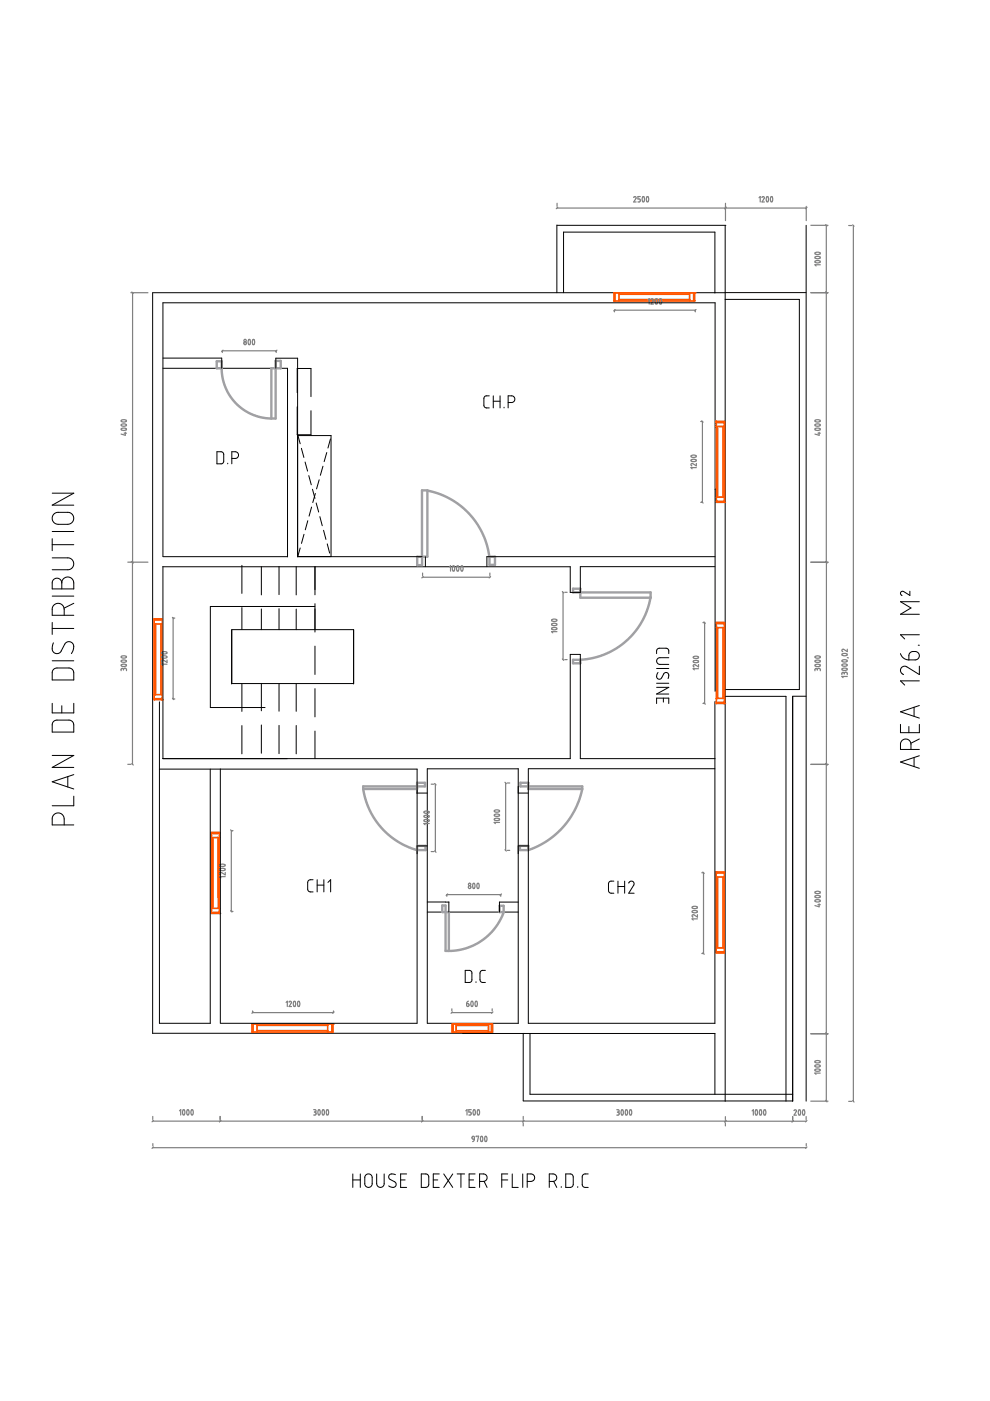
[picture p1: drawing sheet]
<svg xmlns="http://www.w3.org/2000/svg" width="210mm" height="297mm" viewBox="0 0 210 297" stroke-linecap="round" stroke-linejoin="round" font-family="sans-serif">
<g fill="none" stroke="#000" stroke-width=".21">
<path d="M153.8 47.8v185.7M170.9 47.8v185.7M32.4 62.1h121.3M151.6 64.2v39.6M153.7 62h17.2M153.7 63.5h15.8v82.7h-15.7M153.8 147.6h12.8v85.9M170.9 147.6h-2.8v85.9M109.9 166.7v50.2M90.6 193.4h19.3M90.6 191.2l4.6 .1M95.2 191.2v2.2"/>
<path d="M109.9 191.3h-4v2.1M32.4 219.1h65.9M110.9 219.1h.1M110.9 219.1v14.3M112 217h39.6M112.4 219.1v12.9h55.7M110.9 233.4h57.2"/>
</g>
<path d="M93.8 192v1.4h1.4v8.2h-.7v-9.6zM105.9 192h.9v1.4h-.9zM106.8 193.4l-.9 2-.9 1.3-1.2 1.4-1.5 1.2-1.7 1.1-1.9 .7-1.8 .4-1.7 .1" fill="none" stroke="#a0a0a4" stroke-width=".51"/>
<path d="M151.8 184.9v17.1M153.6 184.9v17.1" fill="none" stroke="#f50" stroke-width=".36"/>
<circle cx="151.8" cy="184.9" r=".18" fill="#f50"/>
<path d="M151.8 184.9h1.8M151.8 185.1h1.8M151.8 185.9h1.8M152.1 186v14.9M153.3 185.9v15.1M53.4 217.1h17.2M53.4 218.8h17.2M151.9 202h1.7M151.9 201.8h1.7M151.9 201h1.7" fill="none" stroke="#f50" stroke-width=".36"/>
<circle cx="70.6" cy="217.1" r=".18" fill="#f50"/>
<path d="M70.6 217.1v1.7" fill="none" stroke="#f50" stroke-width=".36"/>
<circle cx="53.4" cy="218.8" r=".18" fill="#f50"/>
<path d="M130.2 62.1h17.1M130.2 63.8h17.1M53.4 217.1v1.7M53.7 217.1v1.7M54.5 217.1v1.7M54.5 218.5h15M54.5 217.4h15M69.5 217.1v1.7M70.4 217.1v1.7" fill="none" stroke="#f50" stroke-width=".36"/>
<circle cx="147.3" cy="62.1" r=".18" fill="#f50"/>
<path d="M147.3 62.1v1.7" fill="none" stroke="#f50" stroke-width=".36"/>
<circle cx="130.2" cy="63.8" r=".18" fill="#f50"/>
<path d="M130.2 62.1v1.7M130.4 62.1v1.7M131.2 62.1v1.7M131.2 63.5h15M131.3 62.4h14.9M146.2 62.1v1.7M147.1 62.1v1.7M44.8 176.5v17.2M46.5 176.5v17.2" fill="none" stroke="#f50" stroke-width=".36"/>
<circle cx="44.8" cy="176.5" r=".18" fill="#f50"/>
<path d="M44.8 176.5h1.7" fill="none" stroke="#f50" stroke-width=".36"/>
<circle cx="46.5" cy="193.7" r=".18" fill="#f50"/>
<g fill="none" stroke="#f50" stroke-width=".36">
<path d="M151.9 106.5v-17.2h1.7v17.2M44.8 176.7h1.7M44.8 177.6h1.7M45.1 177.6v15M46.2 177.6l.1 15M44.8 193.7h1.7M44.8 193.4h1.7M44.8 192.6h1.7M95.9 217.1h8.5v1.7h-8.5zM96.1 217.1v1.7M96.7 217.1v1.7M96.7 217.4h6.9"/>
<path d="M96.7 218.5h6.9M103.6 217.1v1.7M104.2 217.1v1.7"/>
</g>
<g fill="none" stroke="#000" stroke-width=".21">
<path d="M118.1 47.7v14.4M119.5 62.1v-12.9h32.1v12.9M63.1 92.2l.5 1.9M63.9 95.1l.5 1.9M64.7 98l.5 1.9M68.5 98.8l-.6 2M69.3 95.9l-.6 2M70.1 93.1l-.6 1.9M51.3 119.9v5.9M63.6 116.2l-.5 1.8M64.5 113.3l-.6 1.9M65.3 110.4l-.6 1.9"/>
<path d="M65.5 100.8l.5 2M66.1 107.5l-.6 1.9M66.3 103.7l.5 2M66.9 104.6l-.6 2M67 106.6l.6 2M67.7 101.7l-.6 2M67.8 109.5l.5 2M68.6 112.4l.5 2M69.4 115.3l.5 2M90.2 118v2.1M151.6 118h-48.4v2.1M34.5 120.2h86.4v5.4h2.1v-5.4"/>
<path d="M49.1 133.6v11.4M51.3 128.8v4.7M55.4 120.1v6M55.4 129.1v4.4M59.2 120.1v6M59.2 129.1v4.4M62.8 120.1v6M62.8 129.1v4.4M66.8 128.6h-22.2v21.4h11.6M66.8 120.1v6M66.8 128v6M66.8 137v6"/>
<path d="M123 120.1h28.6M33.8 148.8v68.2h10.8M51.3 144.9v5.9M51.3 153.8v6M55.4 144.9v5.8M55.4 153.7v6M59.2 144.9v5.9M59.2 153.8v6M62.8 144.9v5.9M62.8 153.8v6M66.8 146v6M66.8 155v5.8"/>
<path d="M75 144.9h-25.9v-11.4h25.9v11.5M151.6 148.8v68.2M34.5 160.8h86.4v-22.1h2.1v22.1h28.6M88.4 168.1h2.2M88.4 163.1v53.9h-41.6M88.4 179.3h2.2M90.6 163h19.3v5.1h2.1M112 163h39.6M112 179.3h-2.1v1.7M90.6 217h19.3M98.1 219.1h53.5v12.9"/>
</g>
<g fill="none" stroke="#808080" stroke-width=".25">
<path d="M171.9 47.8h3.7M172.8 55.4l.7-.2a.29 .29 0 0 1 .4 .3 .29 .29 0 0 1-.4 .2l-.6-.1zM172.8 54.5l.7-.1a.29 .29 0 0 1 .4 .2 .29 .29 0 0 1-.4 .2h-.6zM172.8 53.6l.7-.1a.29 .29 0 0 1 .4 .2 .29 .29 0 0 1-.4 .3l-.6-.1zM173.9 56.1h-1.1l.2 .3M175 47.6l.3 .3M175.2 47.8v71.4M130.3 65.8h17.1M130.3 65.8v.3M130.4 65.6l-.3 .3M137.4 63.6l.2-.3v1.2M138 63.5a.25 .25 0 0 1 .4-.2 .25 .25 0 0 1 .1 .4l-.5 .8h.5"/>
<path d="M139 63.4a.52 .52 0 0 1 .4 .8 .25 .25 0 0 1-.3 .3 .25 .25 0 0 1-.2-.4zM139.9 63.4a.52 .52 0 0 1 .4 .8 .25 .25 0 0 1-.3 .3 .25 .25 0 0 1-.2-.4zM147.4 65.8v.3M147.6 65.6l-.3 .3M171.9 62.1h3.7M175 61.9l.3 .3M172.8 90.9l.7-.1a.29 .29 0 0 1 .4 .2 .29 .29 0 0 1-.4 .2h-.6zM172.8 90l.7-.1a.29 .29 0 0 1 .4 .3 .29 .29 0 0 1-.4 .2l-.6-.1zM172.8 89.1l.7-.1a.29 .29 0 0 1 .4 .3 .29 .29 0 0 1-.4 .2l-.6-.1zM173.4 91.8h.5M173.7 91.7v.6l-.9-.3M171.9 119.2h3.7"/>
<path d="M175 119l.4 .4M175.2 119.2v42.9M172.8 139.2l.7-.1a.29 .29 0 0 1 .4 .2 .29 .29 0 0 1-.4 .3h-.3a.29 .29 0 0 1-.4-.4zM172.8 140.9l.7-.1a.29 .29 0 0 1 .4 .3 .29 .29 0 0 1-.4 .2h-.3a.29 .29 0 0 1-.4-.4zM172.8 140.1l.7-.1a.29 .29 0 0 1 .4 .2 .29 .29 0 0 1-.4 .2h-.3a.29 .29 0 0 1-.4-.3zM173.3 142a.25 .25 0 0 0-.3-.3 .25 .25 0 0 0-.2 .3v.2M173.3 142l.2-.3h.3l.1 .5M173.3 142v.1M48.9 175.9l.3 .4M49 176.1v17.1M49.1 176.1h.3M171.9 162.1h3.7"/>
<path d="M175 161.9l.4 .3M175.2 162.1v71.4M46.7 184.2l.6-.1a.29 .29 0 0 1 .5 .3 .29 .29 0 0 1-.5 .2h-.3a.29 .29 0 0 1-.3-.4zM46.7 183.3l.7-.1a.28 .28 0 0 1 .3 .3 .28 .28 0 0 1-.4 .2h-.3a.29 .29 0 0 1-.3-.4zM47.8 185v.5l-.8-.5a.25 .25 0 0 0-.4 .1 .25 .25 0 0 0 .2 .4M47.8 185.9h-1.2l.3 .2M48.9 193.1l.3 .3M49.1 193.2h.3M146.8 193.2l.6-.2a.29 .29 0 0 1 .5 .3 .29 .29 0 0 1-.5 .2l-.6-.1zM146.8 192.3l.6-.1a.29 .29 0 0 1 .5 .2 .29 .29 0 0 1-.5 .2l-.6-.1zM147.9 193.9v.5l-.8-.4a.26 .26 0 0 0-.4 .1 .26 .26 0 0 0 .2 .3M147.9 194.8h-1.2l.3 .3"/>
<path d="M148.8 185h.3M149 184.9l.3 .3M149.2 185v17.2M172.8 189.1l.7-.1a.28 .28 0 0 1 .4 .2 .28 .28 0 0 1-.4 .3l-.5-.1zM172.9 190.8h.6a.28 .28 0 0 1 .4 .2 .28 .28 0 0 1-.4 .2h-.3a.28 .28 0 0 1-.3 0 .28 .28 0 0 1 0-.4zM172.9 189.9h.6a.28 .28 0 0 1 .4 .2 .28 .28 0 0 1-.4 .3h-.3a.28 .28 0 0 1-.3-.1 .28 .28 0 0 1 0-.4zM173.4 191.8h.5M173.7 191.6v.7l-.9-.3M148.8 202.2h.3M149 202l.3 .3M171.9 219.2h3.7M175 219l.3 .3"/>
<path d="M32.4 237.7h121.4M32.4 236.7v.6M32.5 237.6l-.3 .2M38.1 235.5l.2-.2v1.1M38.8 235.3a.52 .52 0 0 1 .4 .9 .26 .26 0 0 1-.4 .1 .26 .26 0 0 1-.1-.4zM39.7 235.3a.52 .52 0 0 1 .3 .9 .26 .26 0 0 1-.3 .1 .26 .26 0 0 1-.1-.4zM40.6 235.3a.52 .52 0 0 1 .3 .9 .26 .26 0 0 1-.3 .1 .26 .26 0 0 1-.1-.4zM46.7 236.7v.6M46.8 237.6l-.3 .2M66.5 235.3h.3a.25 .25 0 0 1 .2 .2 .25 .25 0 0 1-.2 .3M66.6 235.8h.2M66.8 235.8l.2 .1v.3l-.1 .2h-.4"/>
<path d="M67.5 235.3a.52 .52 0 0 1 .4 .8 .25 .25 0 0 1-.3 .3 .25 .25 0 0 1-.2-.4zM68.4 235.3a.52 .52 0 0 1 .3 .8 .25 .25 0 0 1-.2 .3 .25 .25 0 0 1-.2-.4zM69.3 235.3a.52 .52 0 0 1 .3 .8 .25 .25 0 0 1-.2 .3 .25 .25 0 0 1-.2-.4zM89.5 236.7v.6M89.7 237.6l-.3 .2M98.8 235.5l.2-.2v1.1M99.9 235.3h-.5v.5h.3l.2 .2-.1 .4h-.4M100.4 235.3a.48 .48 0 0 1 .4 .8 .26 .26 0 0 1-.3 .3 .26 .26 0 0 1-.2-.4zM101.3 235.3a.48 .48 0 0 1 .4 .8 .26 .26 0 0 1-.3 .3 .26 .26 0 0 1-.2-.4zM110.8 237.8l.3-.2-.3 .3M110.9 236.7v.6M110.9 238.1v.6"/>
<path d="M130.8 235.3h.2a.25 .25 0 0 1 .3 .2 .25 .25 0 0 1-.3 .3M130.9 235.8h.1M131 235.8l.3 .2v.3l-.5 .1M131.8 235.4a.43 .43 0 0 1 .4 .6 .29 .29 0 0 1-.3 .4 .29 .29 0 0 1-.2-.4zM132.7 235.4a.43 .43 0 0 1 .4 .6 .29 .29 0 0 1-.3 .4 .29 .29 0 0 1-.2-.4zM133.6 235.4a.43 .43 0 0 1 .3 .6 .29 .29 0 0 1-.2 .4 .29 .29 0 0 1-.2-.4zM153.8 237.7h17.1M153.8 236.7v.7M153.8 238.1v.6M153.9 237.6l-.3 .3M159.5 235.5l.2-.2v1.1M160.3 235.3l.2 .1 .1 .6a.28 .28 0 0 1-.2 .4 .28 .28 0 0 1-.3-.4z"/>
<path d="M161.1 235.3l.3 .1 .1 .6a.28 .28 0 0 1-.2 .4 .28 .28 0 0 1-.3-.4zM162 235.3l.3 .1 .1 .6a.28 .28 0 0 1-.3 .4 .28 .28 0 0 1-.2-.4zM168.1 236.7v.7M168.2 237.6l-.3 .3M168.4 235.5a.25 .25 0 0 1 .3-.2 .25 .25 0 0 1 .1 .4l-.4 .7h.5M169.4 235.4a.48 .48 0 0 1 .3 .7 .27 .27 0 0 1-.3 .3 .27 .27 0 0 1-.2-.4zM170.3 235.4a.48 .48 0 0 1 .3 .7 .27 .27 0 0 1-.3 .3 .27 .27 0 0 1-.2-.4zM170.9 236.7v.7M171.1 237.6l-.3 .3M171.9 233.5h3.7M172.8 226.8l.7-.1a.29 .29 0 0 1 .4 .2 .29 .29 0 0 1-.5 .2h-.2a.29 .29 0 0 1-.4-.3zM172.8 225.9l.7-.1a.29 .29 0 0 1 .4 .2 .29 .29 0 0 1-.5 .3h-.2a.29 .29 0 0 1-.4-.4z"/>
<path d="M172.8 225l.7-.1a.29 .29 0 0 1 .4 .3 .29 .29 0 0 1-.5 .2h-.2a.29 .29 0 0 1-.4-.4zM173.9 227.5h-1.1l.2 .3M175 233.3l.3 .3"/>
</g>
<path d="M89.5 104h1.1v14h-2.1v1.8h1zM90.7 104l2.1 .6 2.3 1 2.4 1.5 2 1.8 1.4 1.7 1.5 2.6 .9 2.5 .4 2.3M103.8 118h1.1v1.8h-1.1zM121.5 124.8v.8h16.4v1.1h-14.9v-1.9zM121.5 139.9h1.5v.7h-1.5zM137.9 126.6l-.6 2.6-.9 2.1-1.5 2.4-1.8 2-1.9 1.5-2.7 1.4-2.8 .9-2.7 .4M77 167.3l.5 2.3 .7 1.8 1.1 2 1.4 2 1.6 1.6 1.9 1.4 2.2 1.1 2 .7M77 166.7h13.1v-.7h-1.7v1.3h-11.4zM88.4 179.3h1.8v.9h-1.8zM110.2 179.3h1.8v.9h-1.8zM110.3 166v.7h13.1v.6h-11.4v-1.3zM123.4 167.3l-.5 2.1-.8 2-1.3 2.1-1.4 1.8-1.8 1.8-1.5 1.1-2.1 1.2-2 .8" fill="none" stroke="#a0a0a4" stroke-width=".51"/>
<circle cx="153.6" cy="106.5" r=".18" fill="#f50"/>
<path d="M151.8 89.6h1.8M151.8 90.4h1.8M152.1 90.4v15M153.3 90.4v15M151.9 106.5h1.7M151.9 106.3h1.7M151.9 105.4h1.7M151.9 149.1v-17.1h1.7v17.1" fill="none" stroke="#f50" stroke-width=".36"/>
<circle cx="153.6" cy="149.1" r=".18" fill="#f50"/>
<path d="M32.7 131.2v17.2M34.4 131.2v17.2M151.8 132.2h1.8M151.8 133.1h1.8M152.1 133.1v15M153.3 133.1v15M151.9 149.1h1.7M151.9 148.9h1.7M151.9 148.1h1.7" fill="none" stroke="#f50" stroke-width=".36"/>
<circle cx="32.7" cy="131.2" r=".18" fill="#f50"/>
<path d="M32.7 131.2h1.7" fill="none" stroke="#f50" stroke-width=".36"/>
<circle cx="34.4" cy="148.4" r=".18" fill="#f50"/>
<path d="M32.7 131.4h1.7M32.7 132.3h1.7M33 132.3v15M34.1 132.3v15M32.7 148.4h1.7M32.7 148.1h1.7M32.7 147.3h1.7" fill="none" stroke="#f50" stroke-width=".36"/>
<g fill="none" stroke="#000" stroke-width=".21">
<path d="M118.1 47.8h35.8M32.4 62.1v157M34.5 78.1h26.5v40l-26.4-.1M34.6 75.9h12.4v2.2M58.5 78.1v-2.2h4.6v42.2M151.6 64.2h-117.1v53.8M46 95.8h1l.4 .4v1.7l-.3 .4h-1.1zM48.3 98.2v.1M49.1 97.2l1.2-.1 .3-.5-.2-.6-.4-.2h-.9v2.5M63 83.2v-5.1h2.9v6M63 86.3v5.9h2.9v-5.1M63.1 92.4h7.1v25.6h-7.1"/>
<path d="M103.7 83.9h-.7l-.4 .5v1.8l.5 .3h.6M104.6 83.9v2.6M104.6 85.1h1.4M106 83.9v2.6M106.9 86.3v.2M107.7 85.3h.9l.4-.2 .2-.6-.3-.4-1.2-.2v2.6M11.1 118.3h3.7l.5 .4 .3 .8-.2 .8-.7 .5h-3.6M11.1 114.2v2.6M11.1 115.5h4.5M11.1 112.7h4.5M11.1 104.6h4.5l-4.5 2.5h4.5M11.4 109l.7-.4 2.7 .1 .4 .2 .3 .5 .1 .9-.4 .6-.6 .2h-2.7l-.4-.3-.4-.5v-.6z"/>
<path d="M63.2 118h26.3M151.6 103.7v42.9M11.1 132v2.5M11.1 133.2h4.5M11.1 126.4h4.5M11.3 136.3l-.2 .8v.8l.5 .6 .6 .1 .7-.4 1.2-2 .6-.2 .5 .2 .3 .4 .1 .5-.1 .8-.4 .7M11.3 122.9l.4-.3h.7l.5 .4 .2 .6 .1-.6 .4-.4 .7-.3 .6 .1 .7 .7v1.8h-4.5v-1.5zM13.1 123.6v1.3M13.6 130.5v-1.5l-.5-.8-.8-.3-1 .5-.2 .6v1.5h4.5M15.6 127.9l-2 1M34.5 120.1v40.7M139.2 138.6l.1-.8 .4-.4 1.8 .1 .3 .3v.8"/>
<path d="M141.8 139.4h-2l-.4 .3-.2 .4 .2 .5 .3 .2 2.1 .1M190.9 138.6l.3 .6 .4 .4 1.1 .3M192.9 125.3v.9l-1.3-.8h-.5l-.2 .5 .4 .3M193 138.3l.5-.2h.7l.4 .2 .3 .6-.2 .7-.5 .3h-1.5v-1zM194.7 136.8h.2M194.9 134.6h-4l.9 .9M194.9 127.6h-4l2.2 1.3-2.2 1.3h4M11.1 149.1v2.1h4.5v-2.1M11.1 140.1h4.5M11.3 153l.7-.3h3l.6 .7v1.8h-4.5v-1.7zM11.3 141.9l.7-.3 3 .1 .6 .6v1.9h-4.5v-1.7zM13.1 149.6v1.6"/>
<path d="M139.2 149.2v-1.2h2.6v1.2M139.2 141.7h2.6M139.2 144.9h2.6M139.2 145.7h2.6l-2.6 1.5h2.6M139.5 142.6l-.3 .8 .2 .5 .3 .1 .4-.1 .7-1.2 .3-.1 .4 .1 .3 .3-.2 .9M140.7 148v.9M190.9 153.6v1.7h4v-1.7M192.7 154v1.3M193.1 158.9v-1.2l-.2-.6-.9-.4-.7 .2-.4 .6v1.4h4M193.8 149.9v2M194.9 141.2v1.8l-3-1.8-.7 .3-.3 .5 .2 .6 .5 .4M194.9 156.7l-1.8 .9"/>
<path d="M194.9 149.6l-4 1.3 4 1.4M194.9 144.4h-4l.9 .8M11.1 160.2h4.5l-4.5 2.5h4.5M13.6 174.9v-1.5l-.4-.7-.6-.3h-.4l-.8 .4-.3 .6v1.5h4.5M14.4 164.7v2.2M15.6 168.8v2h-4.5M15.6 164.2l-4.5 1.6 4.5 1.5M33.8 163.1h54.6M44.6 163.1v53.9M46.7 163v54M90.6 163v54M112 163v54"/>
<path d="M193.8 160.6v1.9M194.9 160.2l-4 1.4 4 1.3M66.4 186.5h-.8l-.4 .5 .1 1.7 .3 .4h.8M67.2 186.5v2.6M67.2 187.7h1.5M68.7 186.5v2.6M69.5 187.1l.6-.6v2.6M130.2 186.8h-.8l-.4 .5 .1 1.8 .3 .3h.8M131 186.8v2.6M131 188h1.4M132.4 186.8v2.6M133.3 187.2l.2-.3 .5-.1 .3 .2 .2 .3-1.2 2.1h1.2"/>
<path d="M98.6 205.7l1.1 .1 .3 .3 .1 1.8-.4 .4h-1.1zM100.9 208.2v.1M102.9 205.7l-.8 .1-.3 .5 .1 1.7 .3 .3h.7M74.8 248.9v2.9M74.8 250.2h1.6M76.4 248.9v2.9M77.5 249.2l.4-.3h.4l.6 .5v1.7l-.5 .6h-.6l-.4-.5-.1-1.7zM79.9 248.9v2.3l.3 .4 .4 .2 .5-.2 .3-.4v-2.3M83.8 249l-1-.1-.3 .3-.1 .4 .2 .4 1.3 .7v.8l-.6 .3-.9-.4M84.9 250.2h1M86.2 248.9h-1.3v2.9h1.3M89.3 248.9h1.2l.4 .5v1.7l-.3 .6-1.3 .1z"/>
<path d="M91.9 250.2h.9M93.1 248.9h-1.2v2.9h1.2M94.1 248.9l1.9 2.9M96 248.9l-1.9 2.9M96.9 248.9h1.6M97.7 248.9v2.9M99.5 250.2h.9M100.7 248.9h-1.2v2.9h1.2M101.7 250.5h1l.4-.4 .2-.6-.3-.4-.4-.2h-.9v2.9M102.6 250.5l.7 1.3M106.4 250.2h1.3M107.7 248.9h-1.3v2.9"/>
<path d="M108.6 248.9v2.9h1.3M110.8 248.9v2.9M111.8 250.5h.8l.5-.2 .3-.6-.3-.6-.4-.2h-.9v2.9M116.5 250.5h.8l.5-.2 .2-.6-.1-.5-.5-.3h-.9v2.9M117.4 250.5l.6 1.3M119 251.6v.2M120 248.9h1.1l.4 .5v1.8l-.1 .3-.3 .2-1.1 .1zM122.5 251.6v.2M124.7 248.9h-.8l-.5 .5 .1 2.1 .5 .3h.7"/>
</g>
<g fill="none" stroke="#808080" stroke-width=".25">
<path d="M118.1 44.1h52.8M118.1 43.1v.7M118.3 43.9l-.4 .4M134.4 41.9a.26 .26 0 0 1 .3-.2 .26 .26 0 0 1 .2 .4l-.5 .7h.5M135.8 41.7h-.5v.5h.3l.2 .2-.1 .4h-.4M136.3 41.7a.45 .45 0 0 1 .4 .7 .28 .28 0 0 1-.3 .4 .28 .28 0 0 1-.2-.4zM137.2 41.7l.3 .1v.6a.28 .28 0 0 1-.2 .4 .28 .28 0 0 1-.2-.4zM153.8 43.1v3.7M154 43.9l-.4 .4M160.9 41.9l.3-.2v1.1M161.6 41.9a.25 .25 0 0 1 .3-.2 .25 .25 0 0 1 .1 .4l-.4 .7h.5M162.6 41.7l.3 .2v.5a.28 .28 0 0 1-.3 .4 .28 .28 0 0 1-.1-.4z"/>
<path d="M163.5 41.7h.2l.1 .7a.28 .28 0 0 1-.3 .4 .28 .28 0 0 1-.2-.4zM170.9 43.8v3M171.1 43.9l-.3 .4M179.9 47.8h.7M180.8 47.7l.3 .3M180.9 47.8v185.7M27.7 62.1h3.7M27.9 61.9l.4 .3M28.1 62.1v100M47.1 74.4h11.5M47.1 74.5v.2M47.3 74.2l-.3 .3"/>
<path d="M52.7 72a.5 .5 0 0 1 .4 .7 .26 .26 0 0 1-.3 .4 .26 .26 0 0 1-.2-.4zM53.6 72a.5 .5 0 0 1 .4 .7 .26 .26 0 0 1-.3 .4 .26 .26 0 0 1-.2-.4zM58.6 74.5v.2M58.7 74.2l-.3 .3M25.7 90.9l.7-.1a.29 .29 0 0 1 .4 .2 .29 .29 0 0 1-.4 .2l-.7-.1zM25.7 90l.7-.1a.29 .29 0 0 1 .4 .3 .29 .29 0 0 1-.4 .2l-.7-.1zM25.7 89.1l.7-.1a.29 .29 0 0 1 .4 .3 .29 .29 0 0 1-.4 .2l-.7-.1zM26.3 91.8h.5M26.6 91.7v.6l-.9-.3M146.6 97.5l.6-.1a.29 .29 0 0 1 .4 .3 .29 .29 0 0 1-.4 .2h-.3a.29 .29 0 0 1-.3-.4zM146.6 96.6l.6-.1a.29 .29 0 0 1 .4 .3 .29 .29 0 0 1-.4 .2h-.3a.29 .29 0 0 1-.3-.4zM147.6 98.3v.5l-.7-.5a.25 .25 0 0 0-.4 .1 .25 .25 0 0 0 .2 .4"/>
<path d="M147.6 99.1h-1.1l.2 .3M148.6 89.4h.3M148.8 89.2l.3 .3M148.9 89.4v17.1M27.1 119.2h4.3M27.9 119l.4 .3M96.1 120l.2 .1 .1 .6a.29 .29 0 0 1-.3 .4 .29 .29 0 0 1-.2-.5zM148.6 106.5h.3M148.8 106.4l.3 .3M25.7 139.1l.7-.1a.28 .28 0 0 1 .4 .4 .28 .28 0 0 1-.4 .1h-.3a.29 .29 0 0 1-.4-.4zM34.3 138.3l.7-.1a.3 .3 0 0 1 .4 .2 .3 .3 0 0 1-.5 .3l-.6-.2zM34.3 139.2l.7-.2a.3 .3 0 0 1 .4 .3 .3 .3 0 0 1-.5 .3l-.2-.1a.28 .28 0 0 1-.3 0 .28 .28 0 0 1-.1-.3z"/>
<path d="M35.4 139.9v.5l-.8-.4a.26 .26 0 0 0-.3 .1 .26 .26 0 0 0 .2 .3M36.6 130.9l.3 .3M36.7 131v17.2M36.7 131h.4M89.6 122.4h14.3M89.6 121.5v.5M89.7 122.2l-.3 .3M95.3 120.2l.2-.2v1.1M96.9 120a.48 .48 0 0 1 .4 .8 .27 .27 0 0 1-.4 .3 .27 .27 0 0 1-.1-.5zM97.8 120a.48 .48 0 0 1 .4 .8 .27 .27 0 0 1-.4 .3 .27 .27 0 0 1-.1-.5zM103.9 121.5v.5M104 122.2l-.3 .3"/>
<path d="M117 133.2l.7-.2a.3 .3 0 0 1 .4 .3 .3 .3 0 0 1-.5 .2l-.6-.1zM117 132.3l.7-.2a.3 .3 0 0 1 .4 .3 .3 .3 0 0 1-.5 .3l-.6-.2zM117 131.4l.7-.1a.3 .3 0 0 1 .4 .2 .3 .3 0 0 1-.5 .3h-.2a.29 .29 0 0 1-.4-.4zM118.1 133.9h-1.2l.3 .3M119.2 139.7l.3 .3M119.2 125.4l.3 .3M119.4 125.6v14.2M119.7 139.8h.5M119.7 125.6h.5M147 139.3l.7-.2a.29 .29 0 0 1 .4 .3 .29 .29 0 0 1-.5 .2l-.6-.1zM149 132h.4v17.1h-.4M149.2 131.8l.3 .4"/>
<path d="M178.5 138.7l.7-.2a.3 .3 0 0 1 .4 .3 .3 .3 0 0 1-.4 .2l-.6-.1zM179.6 137.6v.6l-.7-.5a.26 .26 0 0 0-.4 .1 .26 .26 0 0 0 .2 .4M179.6 139.4l.3 .1M25.7 141l.7-.2a.28 .28 0 0 1 .4 .3 .28 .28 0 0 1-.4 .2l-.6-.1zM25.7 140.1l.7-.2a.28 .28 0 0 1 .4 .3 .28 .28 0 0 1-.4 .2l-.6-.1zM26.2 141.9a.25 .25 0 0 0-.3-.2 .25 .25 0 0 0-.2 .2v.3M26.2 141.9l.2-.2h.2l.2 .5M26.2 141.9v.2M35.4 140.8h-1.1l.2 .3M36.6 148l.3 .3M36.7 148.2h.4M147 140.1l.7-.1a.29 .29 0 0 1 .4 .3 .29 .29 0 0 1-.5 .2h-.2a.29 .29 0 0 1-.4-.4z"/>
<path d="M148.1 140.9v.5l-.8-.5a.25 .25 0 0 0-.3 .2 .25 .25 0 0 0 .2 .3M148.1 141.8h-1.1l.2 .2M149.2 149l.3 .3M178.5 141.8l.7-.2a.29 .29 0 0 1 .4 .3 .29 .29 0 0 1-.4 .2l-.6-.1zM178.5 140.9l.7-.1a.29 .29 0 0 1 .4 .2 .29 .29 0 0 1-.4 .2l-.6-.1zM178.5 140l.7-.1a.3 .3 0 0 1 .4 .3 .3 .3 0 0 1-.4 .2l-.6-.1zM179 142.8a.25 .25 0 0 0-.2-.3 .25 .25 0 0 0-.3 .3v.2M179 142.8l.1-.2 .4-.1 .1 .2v.3M179 142.8v.1M179.6 143.4h-1.1l.3 .3M27.1 162.1h.6M27.9 161.9l.4 .3"/>
<path d="M89.9 173.8l.7-.1a.28 .28 0 0 1 .4 .4 .28 .28 0 0 1-.4 .1h-.3a.29 .29 0 0 1-.4-.4zM89.9 173l.7-.2a.28 .28 0 0 1 .4 .4 .28 .28 0 0 1-.4 .1h-.3a.29 .29 0 0 1-.4-.3zM89.9 172.1l.7-.1a.28 .28 0 0 1 .4 .3 .28 .28 0 0 1-.4 .1h-.3a.29 .29 0 0 1-.4-.3zM91 174.6h-1.1l.2 .3M91.4 166.3h.5M92.1 166.1l.4 .3M92.3 166.3v14.3M104.8 173.6l.7-.1a.29 .29 0 0 1 .4 .3 .29 .29 0 0 1-.4 .2l-.7-.1zM104.8 172.7l.7-.1a.29 .29 0 0 1 .4 .3 .29 .29 0 0 1-.4 .2l-.7-.1zM104.8 171.9l.7-.2a.29 .29 0 0 1 .4 .3 .29 .29 0 0 1-.4 .2l-.7-.1zM105.9 174.4h-1.1l.2 .2M107.1 165.9l.3 .3"/>
<path d="M107.2 166v14.3M107.6 166h.5M91.4 180.6h.5M92.1 180.4l.4 .3M94.7 189.7h11.5M94.7 189.8v.2M94.9 189.5l-.3 .3M100.3 187.3a.38 .38 0 0 1 .4 .2 .38 .38 0 0 1 0 .4v.1a.29 .29 0 0 1-.3 .4 .29 .29 0 0 1-.2-.5zM101.3 187.3l.2 .1 .1 .6a.29 .29 0 0 1-.3 .4 .29 .29 0 0 1-.2-.5zM106.2 189.8v.2M106.3 189.5l-.3 .3M107.1 180.1l.3 .3"/>
<path d="M107.6 180.3h.5M53.6 214.3v.4h17.1v-.4M53.7 214.5l-.3 .3M60.7 212.5l.2-.2v1.1M61.3 212.5a.25 .25 0 0 1 .3-.2 .25 .25 0 0 1 .2 .3l-.5 .8h.5M62.3 212.3l.3 .1 .1 .6a.29 .29 0 0 1-.3 .4 .29 .29 0 0 1-.2-.4zM63.2 212.3l.3 .1 .1 .6a.29 .29 0 0 1-.3 .4 .29 .29 0 0 1-.2-.4zM70.8 214.5l-.3 .3M95.8 214.7h8.6M95.8 213.9v.4M95.9 214.5l-.3 .3M98.9 212.8h.5v.3a.25 .25 0 0 1-.2 .3 .25 .25 0 0 1-.3-.3z"/>
<path d="M99.3 212.3l-.4 .5M99.9 212.3a.48 .48 0 0 1 .4 .8 .27 .27 0 0 1-.3 .3 .27 .27 0 0 1-.2-.4zM100.8 212.3a.48 .48 0 0 1 .4 .8 .27 .27 0 0 1-.3 .3 .27 .27 0 0 1-.2-.4zM104.4 213.9v.4M104.5 214.5l-.3 .3M179.9 233.5h.7M180.8 233.3l.3 .4M32.4 243.3h138.5M32.4 242.5v.5M32.6 243.2l-.4 .3M100.1 241l.3-.1 .2 .1v.5l-.5-.1zM100.6 241.5l-.1 .4-.3 .1"/>
<path d="M101 241v-.1h.5l-.3 1.1M102 241a.52 .52 0 0 1 .3 .8 .24 .24 0 0 1-.3 .2 .24 .24 0 0 1-.1-.3zM102.9 241a.52 .52 0 0 1 .3 .8 .24 .24 0 0 1-.3 .2 .24 .24 0 0 1-.1-.3zM170.9 242.5v.5M171.1 243.2l-.3 .3"/>
<circle cx="51.9" cy="72.8" r=".3"/>
<circle cx="52" cy="72.2" r=".25"/>
<circle cx="99.5" cy="188.1" r=".29"/>
<circle cx="99.6" cy="187.5" r=".26"/>
</g>
<path d="M46 76.6h1v1.5h-1zM47 78.1l.2 2 .5 1.8 1 1.9 1.1 1.5 1.8 1.5 1.8 1 1.9 .7 2.2 .2M58.4 78.1v-1.6h1.1v1.6h-2v10.6M58.4 78.1v10.6h-.9" fill="none" stroke="#a0a0a4" stroke-width=".51"/>
</svg>
